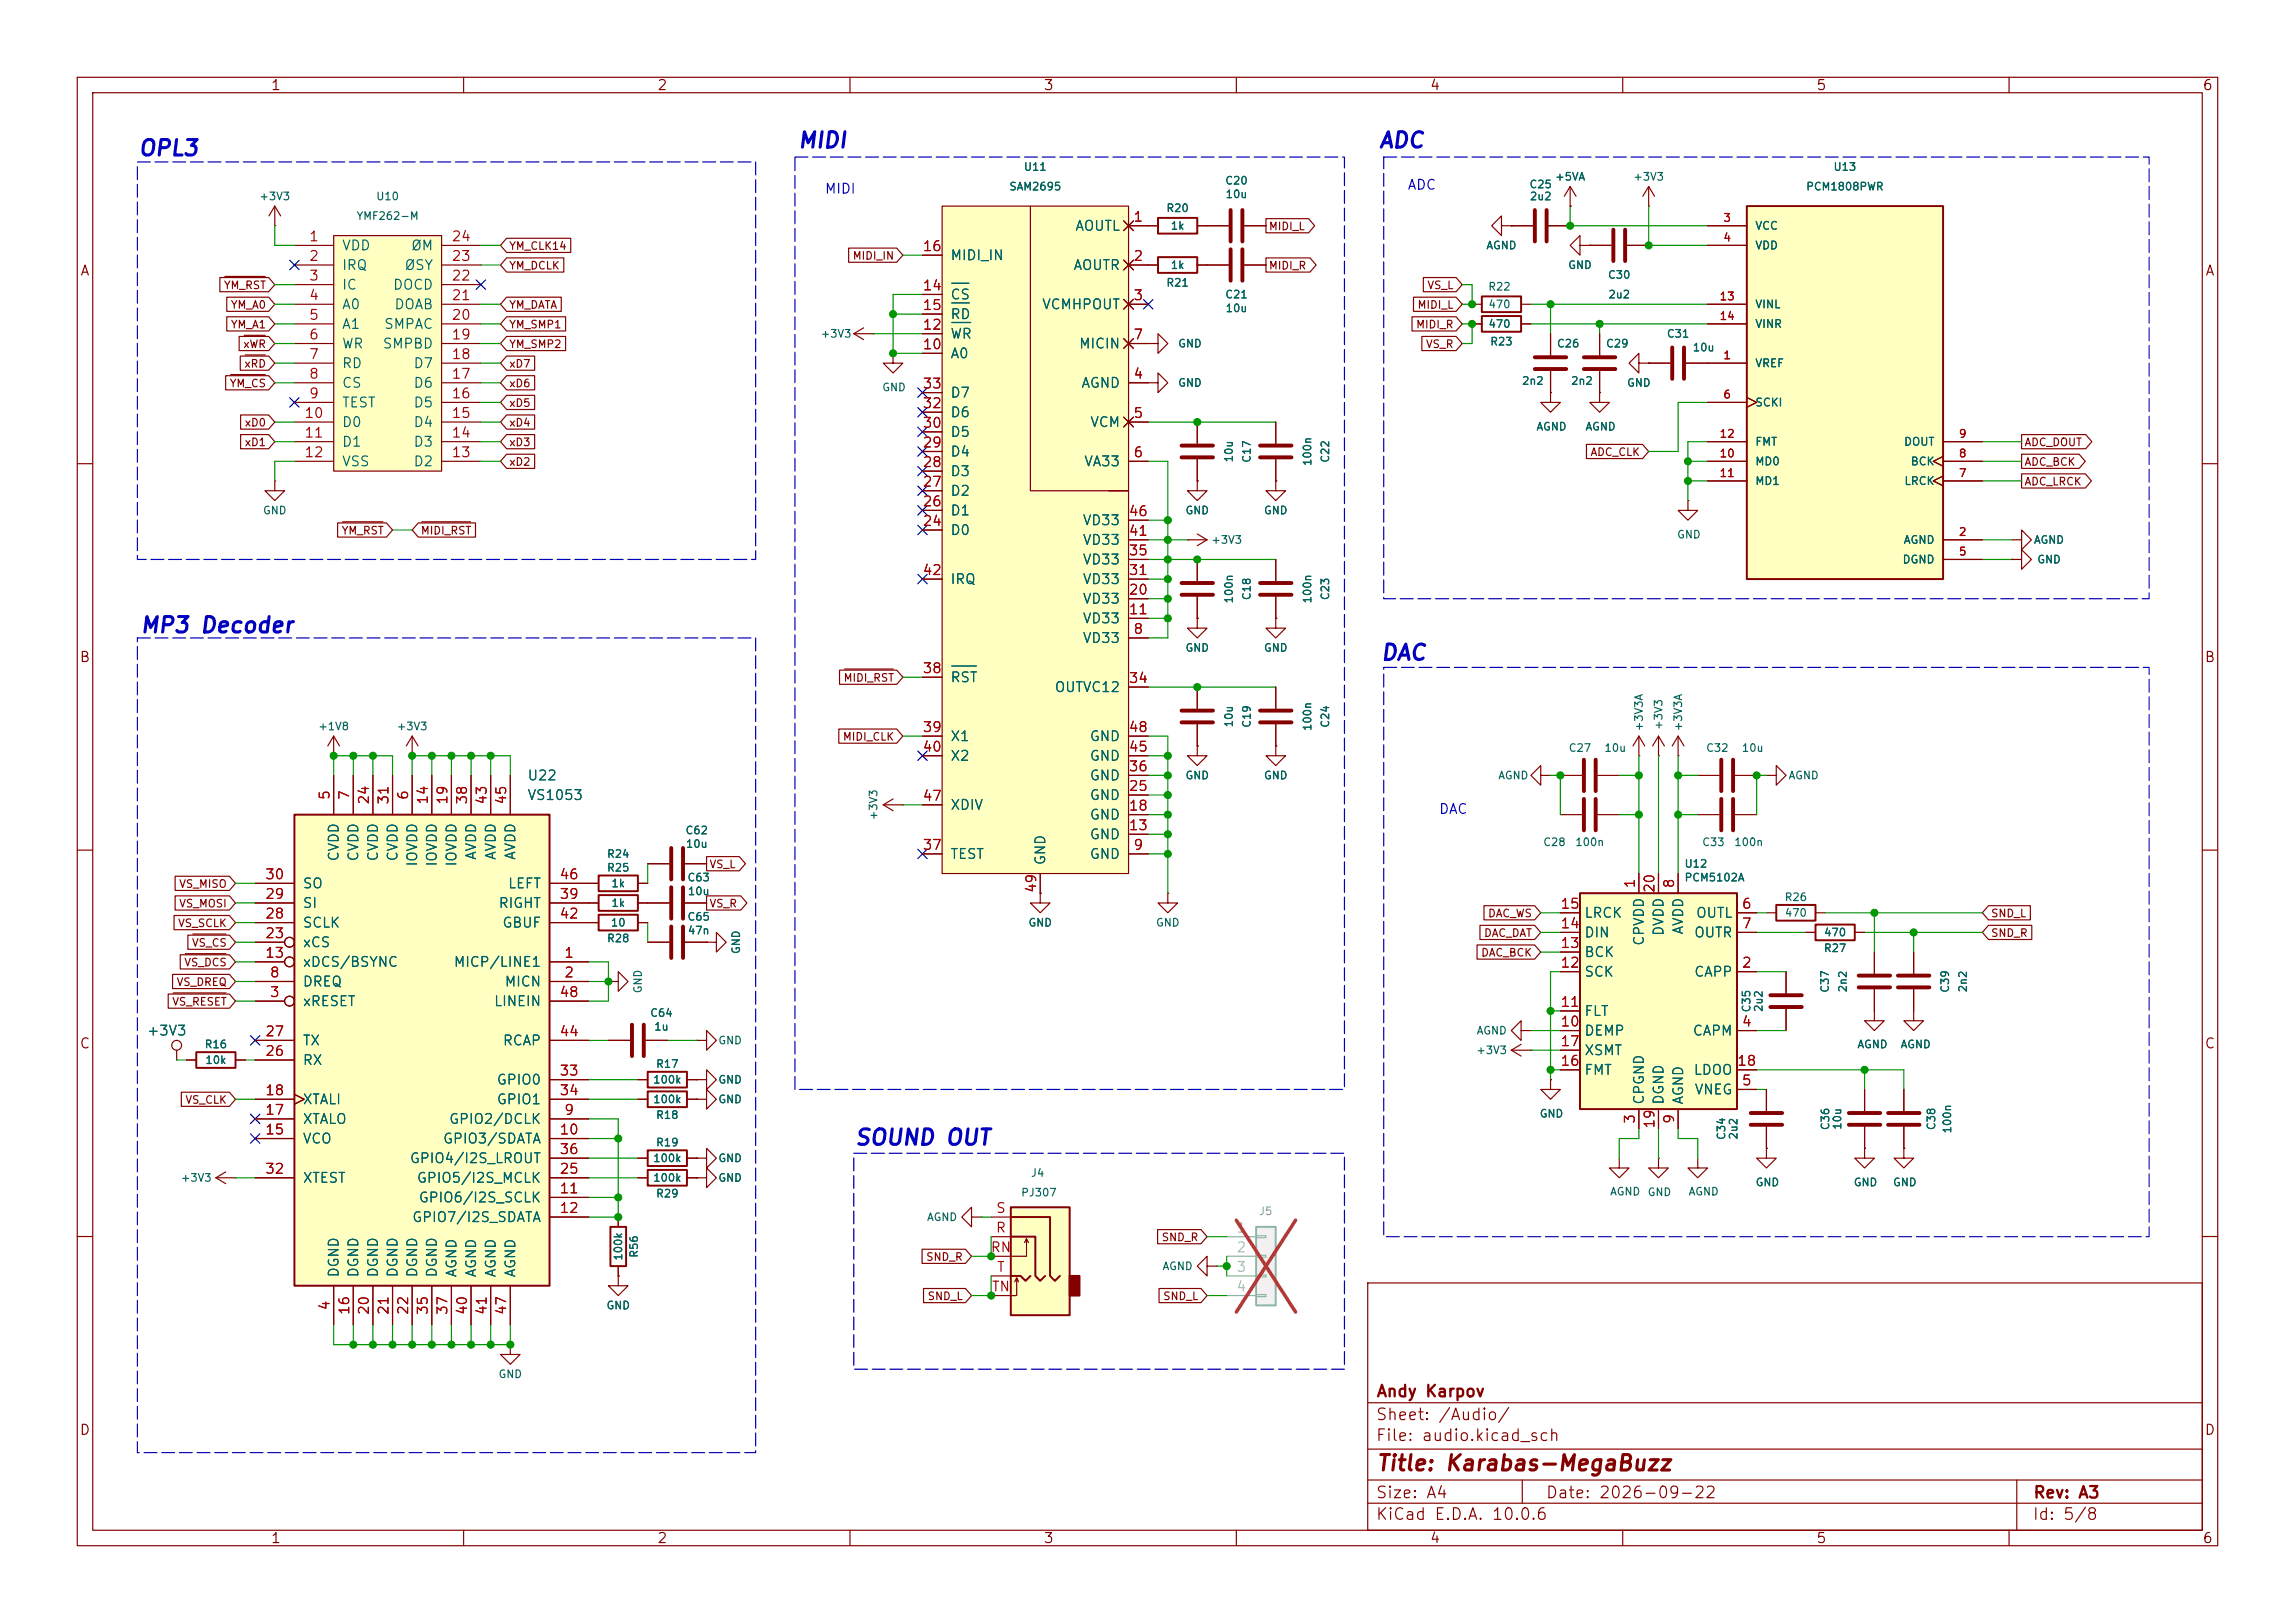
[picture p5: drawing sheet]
<svg xmlns="http://www.w3.org/2000/svg" width="297mm" height="210mm" viewBox="0 0 297 210" stroke-linecap="round" stroke-linejoin="round" font-family="sans-serif">
<defs><g id="words">
<g font-size="2" fill="#0000c2">
<text x="17.8" y="20.7">OPL3</text>
<text x="103.1" y="19.6">MIDI</text>
<text x="178.3" y="19.6">ADC</text>
<text x="18" y="82.4">MP3 Decoder</text>
<text x="178.5" y="85.9">DAC</text>
<text x="110.5" y="148.7">SOUND OUT</text>
</g>
<text font-size="2" fill="#840000" x="178" y="190.8">Title: Karabas-MegaBuzz</text>
<g font-size="1.5" fill="#840000">
<text x="178" y="184.1">Sheet: /Audio/</text>
<text x="178" y="181.1">Andy Karpov</text>
<text x="178" y="186.8">File: audio.kicad_sch</text>
<text x="178" y="197">KiCad E.D.A. 10.0.6</text>
<text x="178" y="194.2">Size: A4</text>
<text x="200" y="194.2">Date: 2026-09-22</text>
<text x="263" y="197">Id: 5/8</text>
<text x="263" y="194.2">Rev: A3</text>
</g>
<g font-size="1.3" fill="#840000">
<text x="35" y="12">1</text>
<text x="85" y="12">2</text>
<text x="135" y="12">3</text>
<text x="185" y="12">4</text>
<text x="235" y="12">5</text>
<text x="285" y="12">6</text>
<text x="10.3" y="36">A</text>
<text x="285.3" y="36">A</text>
<text x="10.2" y="86">B</text>
<text x="285.2" y="86">B</text>
<text x="10.2" y="136">C</text>
<text x="285.2" y="136">C</text>
<text x="10.2" y="186">D</text>
<text x="285.2" y="186">D</text>
<text x="35" y="200">1</text>
<text x="85" y="200">2</text>
<text x="135" y="200">3</text>
<text x="185" y="200">4</text>
<text x="235" y="200">5</text>
<text x="285" y="200">6</text>
</g>
<g font-size="1.3" fill="#0000c2">
<text x="106.7" y="25.4">MIDI</text>
<text x="182.1" y="24.9">ADC</text>
<text x="186.1" y="105.6">DAC</text>
</g>
<g font-size="1.3" fill="#a90000">
<text x="146.6" y="29">1</text>
<text x="39.9" y="31.5">1</text>
<text x="39.9" y="34.1">2</text>
<text x="58.4" y="34.1">23</text>
<text x="58.4" y="31.5">24</text>
<text x="119.3" y="32.8">16</text>
<text x="146.6" y="34.1">2</text>
<text x="39.9" y="36.6">3</text>
<text x="39.9" y="39.2">4</text>
<text x="39.9" y="41.7">5</text>
<text x="58.4" y="41.7">20</text>
<text x="58.4" y="39.2">21</text>
<text x="58.4" y="36.6">22</text>
<text x="119.3" y="37.9">14</text>
<text x="119.3" y="40.4">15</text>
<text x="146.6" y="39.2">3</text>
<text x="39.9" y="44.2">6</text>
<text x="39.9" y="46.8">7</text>
<text x="58.4" y="46.8">18</text>
<text x="58.4" y="44.2">19</text>
<text x="119.3" y="45.5">10</text>
<text x="119.3" y="43">12</text>
<text x="146.6" y="44.2">7</text>
<text x="39.9" y="49.3">8</text>
<text x="39.9" y="51.9">9</text>
<text x="58.4" y="51.9">16</text>
<text x="58.4" y="49.3">17</text>
<text x="119.3" y="53.1">32</text>
<text x="119.3" y="50.6">33</text>
<text x="146.6" y="49.3">4</text>
<text x="39.3" y="54.4">10</text>
<text x="39.3" y="56.9">11</text>
<text x="39.3" y="59.5">12</text>
<text x="58.4" y="59.5">13</text>
<text x="58.4" y="56.9">14</text>
<text x="58.4" y="54.4">15</text>
<text x="119.3" y="58.2">29</text>
<text x="119.3" y="55.7">30</text>
<text x="146.6" y="54.4">5</text>
<text x="146.6" y="59.5">6</text>
<text x="119.3" y="65.8">26</text>
<text x="119.3" y="63.3">27</text>
<text x="119.3" y="60.7">28</text>
<text x="119.3" y="68.4">24</text>
<text x="146" y="69.6">41</text>
<text x="146" y="67.1">46</text>
<text x="119.3" y="74.7">42</text>
<text x="146" y="77.3">20</text>
<text x="146" y="74.7">31</text>
<text x="146" y="72.2">35</text>
<text x="146" y="79.8">11</text>
<text x="146.6" y="82.3">8</text>
<text x="119.3" y="87.4">38</text>
<text x="146" y="88.7">34</text>
<text x="119.3" y="95">39</text>
<text x="146" y="95">48</text>
<text x="119.3" y="97.6">40</text>
<text x="146" y="100.1">36</text>
<text x="146" y="97.6">45</text>
<text x="43" y="103.6" transform="rotate(-90 43 103.6)">5</text>
<text x="45.5" y="103.6" transform="rotate(-90 45.5 103.6)">7</text>
<text x="48" y="104.2" transform="rotate(-90 48 104.2)">24</text>
<text x="50.6" y="104.2" transform="rotate(-90 50.6 104.2)">31</text>
<text x="53.1" y="103.6" transform="rotate(-90 53.1 103.6)">6</text>
<text x="55.7" y="104.2" transform="rotate(-90 55.7 104.2)">14</text>
<text x="58.2" y="104.2" transform="rotate(-90 58.2 104.2)">19</text>
<text x="60.7" y="104.2" transform="rotate(-90 60.7 104.2)">38</text>
<text x="63.3" y="104.2" transform="rotate(-90 63.3 104.2)">43</text>
<text x="65.8" y="104.2" transform="rotate(-90 65.8 104.2)">45</text>
<text x="119.3" y="103.9">47</text>
<text x="146" y="107.7">13</text>
<text x="146" y="105.2">18</text>
<text x="146" y="102.7">25</text>
<text x="119.3" y="110.3">37</text>
<text x="146.6" y="110.3">9</text>
<text x="34.2" y="119.2">28</text>
<text x="34.2" y="116.6">29</text>
<text x="34.2" y="114.1">30</text>
<text x="72.3" y="116.6">39</text>
<text x="72.3" y="119.2">42</text>
<text x="72.3" y="114.1">46</text>
<text x="134.4" y="115.6" transform="rotate(-90 134.4 115.6)">49</text>
<text x="201.9" y="117.9">15</text>
<text x="211.9" y="115" transform="rotate(-90 211.9 115)">1</text>
<text x="214.4" y="115.6" transform="rotate(-90 214.4 115.6)">20</text>
<text x="217" y="115" transform="rotate(-90 217 115)">8</text>
<text x="225.3" y="117.9">6</text>
<text x="34.2" y="124.2">13</text>
<text x="34.2" y="121.7">23</text>
<text x="72.9" y="124.2">1</text>
<text x="201.9" y="125.5">12</text>
<text x="201.9" y="123">13</text>
<text x="201.9" y="120.4">14</text>
<text x="225.3" y="125.5">2</text>
<text x="225.3" y="120.4">7</text>
<text x="34.8" y="129.3">3</text>
<text x="34.8" y="126.8">8</text>
<text x="72.3" y="129.3">48</text>
<text x="72.9" y="126.8">2</text>
<text x="201.9" y="130.6">11</text>
<text x="34.2" y="136.9">26</text>
<text x="34.2" y="134.4">27</text>
<text x="72.3" y="134.4">44</text>
<text x="201.9" y="133.1">10</text>
<text x="201.9" y="135.7">17</text>
<text x="225.3" y="133.1">4</text>
<text x="34.2" y="142">18</text>
<text x="72.3" y="139.5">33</text>
<text x="72.3" y="142">34</text>
<text x="201.9" y="138.2">16</text>
<text x="224.7" y="138.2">18</text>
<text x="225.3" y="140.8">5</text>
<text x="34.2" y="147.1">15</text>
<text x="34.2" y="144.6">17</text>
<text x="72.3" y="147.1">10</text>
<text x="72.3" y="149.6">36</text>
<text x="72.9" y="144.6">9</text>
<text x="211.9" y="145.5" transform="rotate(-90 211.9 145.5)">3</text>
<text x="214.4" y="146.1" transform="rotate(-90 214.4 146.1)">19</text>
<text x="217" y="145.5" transform="rotate(-90 217 145.5)">9</text>
<text x="34.2" y="152.2">32</text>
<text x="72.3" y="154.7">11</text>
<text x="72.3" y="152.2">25</text>
<text x="72.3" y="157.3">12</text>
<text x="128.8" y="159.8">R</text>
<text x="128.8" y="157.3">S</text>
<text x="128.1" y="162.3">RN</text>
<text x="128.3" y="167.4">TN</text>
<text x="128.9" y="164.9">T</text>
<text x="43" y="169.6" transform="rotate(-90 43 169.6)">4</text>
<text x="45.5" y="170.2" transform="rotate(-90 45.5 170.2)">16</text>
<text x="48" y="170.2" transform="rotate(-90 48 170.2)">20</text>
<text x="50.6" y="170.2" transform="rotate(-90 50.6 170.2)">21</text>
<text x="53.1" y="170.2" transform="rotate(-90 53.1 170.2)">22</text>
<text x="55.7" y="170.2" transform="rotate(-90 55.7 170.2)">35</text>
<text x="58.2" y="170.2" transform="rotate(-90 58.2 170.2)">37</text>
<text x="60.7" y="170.2" transform="rotate(-90 60.7 170.2)">40</text>
<text x="63.3" y="170.2" transform="rotate(-90 63.3 170.2)">41</text>
<text x="65.8" y="170.2" transform="rotate(-90 65.8 170.2)">47</text>
</g>
<g font-size="1.3" fill="#006464">
<text x="44.2" y="32.7">VDD</text>
<text x="44.2" y="35.3">IRQ</text>
<text x="52.3" y="35.3">ØSY</text>
<text x="53.1" y="32.7">ØM</text>
<text x="122.9" y="34">MIDI_IN</text>
<text x="138.8" y="35.3">AOUTR</text>
<text x="139.1" y="30.2">AOUTL</text>
<text x="44.2" y="37.8">IC</text>
<text x="44.2" y="40.3">A0</text>
<text x="50.8" y="37.8">DOCD</text>
<text x="50.9" y="40.3">DOAB</text>
<text x="122.9" y="39.1">CS</text>
<text x="122.9" y="41.6">RD</text>
<text x="134.8" y="40.3">VCMHPOUT</text>
<text x="44.2" y="42.9">A1</text>
<text x="44.2" y="45.4">WR</text>
<text x="44.2" y="48">RD</text>
<text x="49.4" y="45.4">SMPBD</text>
<text x="49.6" y="42.9">SMPAC</text>
<text x="53.4" y="48">D7</text>
<text x="122.9" y="46.7">A0</text>
<text x="122.9" y="44.1">WR</text>
<text x="139.5" y="45.4">MICIN</text>
<text x="44.2" y="50.5">CS</text>
<text x="44.2" y="53">TEST</text>
<text x="53.4" y="53">D5</text>
<text x="53.4" y="50.5">D6</text>
<text x="122.9" y="51.8">D7</text>
<text x="139.8" y="50.5">AGND</text>
<text x="44.2" y="55.6">D0</text>
<text x="44.2" y="58.1">D1</text>
<text x="53.4" y="58.1">D3</text>
<text x="53.4" y="55.6">D4</text>
<text x="122.9" y="59.4">D4</text>
<text x="122.9" y="56.8">D5</text>
<text x="122.9" y="54.3">D6</text>
<text x="141" y="55.6">VCM</text>
<text x="44.2" y="60.7">VSS</text>
<text x="53.4" y="60.7">D2</text>
<text x="122.9" y="64.5">D2</text>
<text x="122.9" y="61.9">D3</text>
<text x="140.2" y="60.7">VA33</text>
<text x="122.9" y="69.5">D0</text>
<text x="122.9" y="67">D1</text>
<text x="140" y="70.8">VD33</text>
<text x="140" y="68.3">VD33</text>
<text x="122.9" y="75.9">IRQ</text>
<text x="140" y="75.9">VD33</text>
<text x="140" y="73.4">VD33</text>
<text x="140" y="83.5">VD33</text>
<text x="140" y="81">VD33</text>
<text x="140" y="78.4">VD33</text>
<text x="122.9" y="88.6">RST</text>
<text x="136.4" y="89.9">OUTVC12</text>
<text x="68.2" y="101.3">U22</text>
<text x="122.9" y="96.2">X1</text>
<text x="122.9" y="98.8">X2</text>
<text x="140.9" y="101.3">GND</text>
<text x="140.9" y="98.8">GND</text>
<text x="140.9" y="96.2">GND</text>
<text x="68.2" y="103.8">VS1053</text>
<text x="122.9" y="105.1">XDIV</text>
<text x="140.9" y="106.4">GND</text>
<text x="140.9" y="103.8">GND</text>
<text x="44.1" y="111.6" transform="rotate(-90 44.1 111.6)">CVDD</text>
<text x="46.7" y="111.6" transform="rotate(-90 46.7 111.6)">CVDD</text>
<text x="49.2" y="111.6" transform="rotate(-90 49.2 111.6)">CVDD</text>
<text x="51.8" y="111.6" transform="rotate(-90 51.8 111.6)">CVDD</text>
<text x="54.3" y="112.2" transform="rotate(-90 54.3 112.2)">IOVDD</text>
<text x="56.8" y="112.2" transform="rotate(-90 56.8 112.2)">IOVDD</text>
<text x="59.4" y="112.2" transform="rotate(-90 59.4 112.2)">IOVDD</text>
<text x="61.9" y="111.4" transform="rotate(-90 61.9 111.4)">AVDD</text>
<text x="64.5" y="111.4" transform="rotate(-90 64.5 111.4)">AVDD</text>
<text x="67" y="111.4" transform="rotate(-90 67 111.4)">AVDD</text>
<text x="122.9" y="111.5">TEST</text>
<text x="135.6" y="112" transform="rotate(-90 135.6 112)">GND</text>
<text x="140.9" y="111.5">GND</text>
<text x="140.9" y="108.9">GND</text>
<text x="39.1" y="117.8">SI</text>
<text x="39.1" y="115.3">SO</text>
<text x="64.4" y="117.8">RIGHT</text>
<text x="65.6" y="115.3">LEFT</text>
<text x="205" y="119.1">LRCK</text>
<text x="219.4" y="119.1">OUTL</text>
<text x="39.1" y="125.4">xDCS/BSYNC</text>
<text x="39.1" y="122.9">xCS</text>
<text x="39.1" y="120.3">SCLK</text>
<text x="58.6" y="125.4">MICP/LINE1</text>
<text x="64.9" y="120.3">GBUF</text>
<text x="205" y="124.2">BCK</text>
<text x="205" y="121.6">DIN</text>
<text x="213.1" y="122.5" transform="rotate(-90 213.1 122.5)">CPVDD</text>
<text x="215.6" y="121.2" transform="rotate(-90 215.6 121.2)">DVDD</text>
<text x="218.1" y="121" transform="rotate(-90 218.1 121)">AVDD</text>
<text x="219.2" y="121.6">OUTR</text>
<text x="39.1" y="130.5">xRESET</text>
<text x="39.1" y="128">DREQ</text>
<text x="63.8" y="130.5">LINEIN</text>
<text x="65.2" y="128">MICN</text>
<text x="205" y="131.8">FLT</text>
<text x="205" y="126.7">SCK</text>
<text x="219.2" y="126.7">CAPP</text>
<text x="18.9" y="134.3">+3V3</text>
<text x="39.1" y="135.6">TX</text>
<text x="65" y="135.6">RCAP</text>
<text x="205" y="134.3">DEMP</text>
<text x="205" y="136.9">XSMT</text>
<text x="219" y="134.3">CAPM</text>
<text x="39.1" y="143.2">XTALI</text>
<text x="39.1" y="138.1">RX</text>
<text x="64.2" y="140.7">GPIO0</text>
<text x="64.2" y="143.2">GPIO1</text>
<text x="205" y="139.4">FMT</text>
<text x="213.1" y="143" transform="rotate(-90 213.1 143)">CPGND</text>
<text x="215.6" y="143" transform="rotate(-90 215.6 143)">DGND</text>
<text x="218.1" y="143" transform="rotate(-90 218.1 143)">AGND</text>
<text x="219.1" y="139.4">LDOO</text>
<text x="219.2" y="141.9">VNEG</text>
<text x="39.1" y="148.3">VCO</text>
<text x="39.1" y="145.7">XTALO</text>
<text x="57.2" y="148.3">GPIO3/SDATA</text>
<text x="58" y="145.7">GPIO2/DCLK</text>
<text x="39.1" y="153.4">XTEST</text>
<text x="52.9" y="150.8">GPIO4/I2S_LROUT</text>
<text x="53.9" y="153.4">GPIO5/I2S_MCLK</text>
<text x="54.1" y="155.9">GPIO6/I2S_SCLK</text>
<text x="53.2" y="158.4">GPIO7/I2S_SDATA</text>
<text x="44.1" y="165.4" transform="rotate(-90 44.1 165.4)">DGND</text>
<text x="46.7" y="165.4" transform="rotate(-90 46.7 165.4)">DGND</text>
<text x="49.2" y="165.4" transform="rotate(-90 49.2 165.4)">DGND</text>
<text x="51.8" y="165.4" transform="rotate(-90 51.8 165.4)">DGND</text>
<text x="54.3" y="165.4" transform="rotate(-90 54.3 165.4)">DGND</text>
<text x="56.8" y="165.4" transform="rotate(-90 56.8 165.4)">DGND</text>
<text x="59.4" y="165.4" transform="rotate(-90 59.4 165.4)">AGND</text>
<text x="61.9" y="165.4" transform="rotate(-90 61.9 165.4)">AGND</text>
<text x="64.5" y="165.4" transform="rotate(-90 64.5 165.4)">AGND</text>
<text x="67" y="165.4" transform="rotate(-90 67 165.4)">AGND</text>
</g>
<g font-size="1.3" fill="#aaa">
<text x="159.9" y="159.8">1</text>
<text x="159.9" y="162.3">2</text>
<text x="159.9" y="164.9">3</text>
<text x="159.9" y="167.4">4</text>
</g>
<g font-size="1" fill="#006464">
<text x="132.4" y="22.3">U11</text>
<text x="201.2" y="23.6">+5VA</text>
<text x="211.3" y="23.6">+3V3</text>
<text x="237.2" y="22.3">U13</text>
<text x="33.5" y="26.1">+3V3</text>
<text x="46.1" y="28.7">YMF262-M</text>
<text x="48.6" y="26.1">U10</text>
<text x="130.5" y="24.9">SAM2695</text>
<text x="150.9" y="27.7">R20</text>
<text x="151.4" y="30">1k</text>
<text x="158.5" y="24.1">C20</text>
<text x="158.5" y="25.9">10u</text>
<text x="197.9" y="24.6">C25</text>
<text x="197.9" y="26.1">2u2</text>
<text x="227.1" y="30">VCC</text>
<text x="233.7" y="24.9">PCM1808PWR</text>
<text x="151.4" y="35">1k</text>
<text x="192.3" y="32.5">AGND</text>
<text x="202.9" y="35">GND</text>
<text x="227.1" y="32.5">VDD</text>
<text x="150.9" y="37.3">R21</text>
<text x="158.5" y="38.8">C21</text>
<text x="158.5" y="40.6">10u</text>
<text x="192.5" y="37.8">R22</text>
<text x="192.5" y="40.1">470</text>
<text x="208" y="36.3">C30</text>
<text x="208.1" y="38.8">2u2</text>
<text x="227.1" y="40.1">VINL</text>
<text x="106.1" y="43.9">+3V3</text>
<text x="152.4" y="45.2">GND</text>
<text x="192.5" y="42.7">470</text>
<text x="192.8" y="44.9">R23</text>
<text x="201.4" y="45.2">C26</text>
<text x="207.8" y="45.2">C29</text>
<text x="215.6" y="43.9">C31</text>
<text x="219" y="45.7">10u</text>
<text x="227.1" y="47.8">VREF</text>
<text x="227.1" y="42.7">VINR</text>
<text x="114.1" y="50.9">GND</text>
<text x="152.4" y="50.3">GND</text>
<text x="196.9" y="50">2n2</text>
<text x="203.2" y="50">2n2</text>
<text x="210.5" y="50.3">GND</text>
<text x="227.1" y="52.8">SCKI</text>
<text x="159.8" y="59.9" transform="rotate(-90 159.8 59.9)">10u</text>
<text x="162.1" y="60" transform="rotate(-90 162.1 60)">C17</text>
<text x="172.3" y="60" transform="rotate(-90 172.3 60)">C22</text>
<text x="198.8" y="55.9">AGND</text>
<text x="205.1" y="55.9">AGND</text>
<text x="227.1" y="57.9">FMT</text>
<text x="246.3" y="57.9">DOUT</text>
<text x="169.9" y="60.4" transform="rotate(-90 169.9 60.4)">100n</text>
<text x="227.1" y="60.5">MD0</text>
<text x="227.1" y="63">MD1</text>
<text x="246.4" y="63">LRCK</text>
<text x="247.2" y="60.5">BCK</text>
<text x="34" y="66.8">GND</text>
<text x="153.3" y="66.8">GND</text>
<text x="156.7" y="70.6">+3V3</text>
<text x="163.5" y="66.8">GND</text>
<text x="217" y="69.9">GND</text>
<text x="246.3" y="70.6">AGND</text>
<text x="263.1" y="70.6">AGND</text>
<text x="162.1" y="77.7" transform="rotate(-90 162.1 77.7)">C18</text>
<text x="172.3" y="77.7" transform="rotate(-90 172.3 77.7)">C23</text>
<text x="246.1" y="73.2">DGND</text>
<text x="263.6" y="73.1">GND</text>
<text x="159.8" y="78.2" transform="rotate(-90 159.8 78.2)">100n</text>
<text x="169.9" y="78.2" transform="rotate(-90 169.9 78.2)">100n</text>
<text x="153.3" y="84.6">GND</text>
<text x="163.5" y="84.6">GND</text>
<text x="41.1" y="94.7">+1V8</text>
<text x="51.3" y="94.7">+3V3</text>
<text x="159.8" y="94.2" transform="rotate(-90 159.8 94.2)">10u</text>
<text x="162.1" y="94.2" transform="rotate(-90 162.1 94.2)">C19</text>
<text x="169.9" y="94.7" transform="rotate(-90 169.9 94.7)">100n</text>
<text x="172.3" y="94.2" transform="rotate(-90 172.3 94.2)">C24</text>
<text x="212.8" y="94.7" transform="rotate(-90 212.8 94.7)">+3V3A</text>
<text x="215.4" y="94.5" transform="rotate(-90 215.4 94.5)">+3V3</text>
<text x="217.9" y="94.7" transform="rotate(-90 217.9 94.7)">+3V3A</text>
<text x="153.3" y="101.1">GND</text>
<text x="163.5" y="101.1">GND</text>
<text x="193.8" y="101.1">AGND</text>
<text x="202.9" y="97.5">C27</text>
<text x="207.6" y="97.5">10u</text>
<text x="220.7" y="97.5">C32</text>
<text x="225.3" y="97.5">10u</text>
<text x="231.4" y="101.1">AGND</text>
<text x="113.8" y="106.2" transform="rotate(-90 113.8 106.2)">+3V3</text>
<text x="78.5" y="111.2">R24</text>
<text x="78.5" y="113">R25</text>
<text x="88.6" y="108.2">C62</text>
<text x="88.7" y="109.9">10u</text>
<text x="199.6" y="109.7">C28</text>
<text x="203.8" y="109.7">100n</text>
<text x="217.9" y="112.5">U12</text>
<text x="220.2" y="109.7">C33</text>
<text x="224.4" y="109.7">100n</text>
<text x="79" y="115">1k</text>
<text x="79" y="117.6">1k</text>
<text x="88.9" y="119.4">C65</text>
<text x="88.9" y="114.3">C63</text>
<text x="88.9" y="116.1">10u</text>
<text x="217.9" y="114.3">PCM5102A</text>
<text x="230.9" y="116.8">R26</text>
<text x="230.9" y="118.9">470</text>
<text x="78.5" y="122.2">R28</text>
<text x="79" y="120.1">10</text>
<text x="88.9" y="121.1">47n</text>
<text x="96" y="123.5" transform="rotate(-90 96 123.5)">GND</text>
<text x="133" y="120.1">GND</text>
<text x="149.5" y="120.1">GND</text>
<text x="236" y="123.4">R27</text>
<text x="236" y="121.4">470</text>
<text x="83.3" y="128.6" transform="rotate(-90 83.3 128.6)">GND</text>
<text x="84.1" y="131.8">C64</text>
<text x="226.8" y="131.1" transform="rotate(-90 226.8 131.1)">C35</text>
<text x="228.3" y="131" transform="rotate(-90 228.3 131)">2u2</text>
<text x="236.9" y="128.5" transform="rotate(-90 236.9 128.5)">C37</text>
<text x="239.2" y="128.5" transform="rotate(-90 239.2 128.5)">2n2</text>
<text x="252.5" y="128.5" transform="rotate(-90 252.5 128.5)">C39</text>
<text x="254.8" y="128.5" transform="rotate(-90 254.8 128.5)">2n2</text>
<text x="26.4" y="135.9">R16</text>
<text x="26.5" y="137.9">10k</text>
<text x="84.6" y="133.6">1u</text>
<text x="92.9" y="135.4">GND</text>
<text x="191" y="136.6">+3V3</text>
<text x="191" y="134.1">AGND</text>
<text x="240.3" y="135.9">AGND</text>
<text x="245.9" y="135.9">AGND</text>
<text x="84.4" y="140.4">100k</text>
<text x="84.4" y="143">100k</text>
<text x="84.8" y="138.4">R17</text>
<text x="92.9" y="140.4">GND</text>
<text x="92.9" y="143">GND</text>
<text x="84.8" y="145">R18</text>
<text x="84.8" y="148.6">R19</text>
<text x="199.2" y="144.8">GND</text>
<text x="223.5" y="147.6" transform="rotate(-90 223.5 147.6)">C34</text>
<text x="225.1" y="147.5" transform="rotate(-90 225.1 147.5)">2u2</text>
<text x="237" y="146.3" transform="rotate(-90 237 146.3)">C36</text>
<text x="238.5" y="146.3" transform="rotate(-90 238.5 146.3)">10u</text>
<text x="250.7" y="146.3" transform="rotate(-90 250.7 146.3)">C38</text>
<text x="252.7" y="146.7" transform="rotate(-90 252.7 146.7)">100n</text>
<text x="23.3" y="153.1">+3V3</text>
<text x="84.4" y="153.1">100k</text>
<text x="84.4" y="150.6">100k</text>
<text x="84.8" y="155.2">R29</text>
<text x="92.9" y="153.1">GND</text>
<text x="92.9" y="150.6">GND</text>
<text x="132.1" y="155.1">PJ307</text>
<text x="133.3" y="152.5">J4</text>
<text x="208.3" y="154.9">AGND</text>
<text x="213.1" y="155">GND</text>
<text x="218.5" y="154.9">AGND</text>
<text x="227.1" y="153.7">GND</text>
<text x="239.8" y="153.7">GND</text>
<text x="244.9" y="153.7">GND</text>
<text x="119.9" y="158.2">AGND</text>
<text x="80.8" y="163.2" transform="rotate(-90 80.8 163.2)">100k</text>
<text x="82.8" y="162.8" transform="rotate(-90 82.8 162.8)">R56</text>
<text x="150.4" y="164.6">AGND</text>
<text x="78.4" y="169.7">GND</text>
<text x="64.4" y="178.5">GND</text>
</g>
<g font-size="1" fill="#a90000">
<text x="222.9" y="29">3</text>
<text x="222.9" y="31.5">4</text>
<text x="222.5" y="39.1">13</text>
<text x="222.5" y="41.7">14</text>
<text x="222.9" y="46.7">1</text>
<text x="222.9" y="51.8">6</text>
<text x="222.5" y="59.4">10</text>
<text x="222.5" y="56.9">12</text>
<text x="253.4" y="59.4">8</text>
<text x="253.4" y="56.9">9</text>
<text x="222.5" y="62">11</text>
<text x="253.4" y="62">7</text>
<text x="253.4" y="69.6">2</text>
<text x="253.4" y="72.1">5</text>
</g>
<g font-size="1" fill="#840000">
<text x="65.8" y="35.1">YM_DCLK</text>
<text x="65.8" y="32.6">YM_CLK14</text>
<text x="110.3" y="33.8">MIDI_IN</text>
<text x="164.1" y="35.1">MIDI_R</text>
<text x="164.1" y="30">MIDI_L</text>
<text x="28.9" y="37.7">YM_RST</text>
<text x="29.8" y="40.2">YM_A0</text>
<text x="65.8" y="40.2">YM_DATA</text>
<text x="183.4" y="40.2">MIDI_L</text>
<text x="184.6" y="37.7">VS_L</text>
<text x="29.8" y="42.7">YM_A1</text>
<text x="31.4" y="45.3">xWR</text>
<text x="31.5" y="47.8">xRD</text>
<text x="65.8" y="47.8">xD7</text>
<text x="65.8" y="45.3">YM_SMP2</text>
<text x="65.8" y="42.7">YM_SMP1</text>
<text x="183.2" y="42.7">MIDI_R</text>
<text x="184.5" y="45.3">VS_R</text>
<text x="29.7" y="50.4">YM_CS</text>
<text x="65.8" y="52.9">xD5</text>
<text x="65.8" y="50.4">xD6</text>
<text x="31.6" y="58">xD1</text>
<text x="31.6" y="55.4">xD0</text>
<text x="65.8" y="58">xD3</text>
<text x="65.8" y="55.4">xD4</text>
<text x="205.8" y="59.2">ADC_CLK</text>
<text x="261.9" y="58">ADC_DOUT</text>
<text x="65.8" y="60.5">xD2</text>
<text x="261.9" y="63.1">ADC_LRCK</text>
<text x="261.9" y="60.5">ADC_BCK</text>
<text x="44.1" y="69.4">YM_RST</text>
<text x="54.4" y="69.4">MIDI_RST</text>
<text x="109.1" y="88.5">MIDI_RST</text>
<text x="109" y="96.1">MIDI_CLK</text>
<text x="91.7" y="112.6">VS_L</text>
<text x="23.1" y="117.7">VS_MOSI</text>
<text x="23.1" y="115.1">VS_MISO</text>
<text x="91.7" y="117.7">VS_R</text>
<text x="192.5" y="118.9">DAC_WS</text>
<text x="257.6" y="118.9">SND_L</text>
<text x="23" y="120.2">VS_SCLK</text>
<text x="23.8" y="125.3">VS_DCS</text>
<text x="24.8" y="122.7">VS_CS</text>
<text x="191.6" y="124">DAC_BCK</text>
<text x="192" y="121.5">DAC_DAT</text>
<text x="257.6" y="121.5">SND_R</text>
<text x="22.2" y="130.4">VS_RESET</text>
<text x="22.8" y="127.8">VS_DREQ</text>
<text x="23.9" y="143.1">VS_CLK</text>
<text x="150.3" y="160.8">SND_R</text>
<text x="119.8" y="163.4">SND_R</text>
<text x="120" y="168.5">SND_L</text>
<text x="150.4" y="168.5">SND_L</text>
</g>
<text font-size="1" fill="#989898" x="162.9" y="157.5">J5</text>
</g></defs>
<g fill="none" stroke="#840000" stroke-width=".15">
<path d="M10 10h277v190h-277zM12 12h273v186h-273zM60 10v2M110 10v2M160 10v2M210 10v2M260 10v2M148.6 34.3h1.3M148.6 29.2h1.3M154.9 34.3h4.1M154.9 29.2h4.1M161 34.3h2.8"/>
<path d="M161 29.2h2.8M194.3 29.2v1.3l-1.3-1.3 1.3-1.3v1.3h1.3M195.6 29.2h.1M213.4 26.7h.1M213.4 24.1l-.8 1.3M213.4 24.1l.7 1.3M213.4 24.1v2.6M148.6 49.5h1.3v-1.2l1.2 1.2-1.2 1.3v-1.3M148.6 44.5h1.3v-1.3l1.2 1.3-1.2 1.2v-1.2M10 60h2M154.9 62.2v1.3h1.3l-1.3 1.3-1.2-1.3h1.2M154.9 62.2h.1"/>
<path d="M260.3 69.9h1.3v-1.3l1.3 1.3-1.3 1.2v-1.2M260.3 72.4h1.3v-1.3l1.3 1.3-1.3 1.3v-1.3M260.3 72.4h.1M285 60h2M154.9 96.5v1.3h1.3l-1.3 1.3-1.2-1.3h1.2M154.9 96.5h.1M10 110h2M285 110h2M10 160h2M177 166h108v32h-108zM285 160h2M60 198v2"/>
<path d="M110 198v2M160 198v2M177 194.5h108M177 191.5h108M177 187.5h108M177 181.5h108M197 191.5v3M210 198v2M260 198v2M261 191.5v6.5"/>
</g>
<path d="M159.3 27.2v4M159.3 32.3v4M160.8 27.2v4M160.8 32.3v4" fill="none" stroke="#840000" stroke-width=".51"/>
<path d="M149.9 28.2h5v2h-5zM149.9 33.3h5v2h-5z" fill="none" stroke="#840000" stroke-width=".25"/>
<path d="M226.1 26.7h25.4v48.2h-25.4z" fill="#ffffc2"/>
<path d="M226.1 26.7h25.4v48.2h-25.4z" fill="none" stroke="#840000" stroke-width=".25"/>
<g fill="none" stroke="#840000" stroke-width=".15">
<path d="M195.6 29.2h2.8M200.4 29.2h2.8M203.2 26.7h.1M203.2 24.1l-.8 1.3M203.2 24.1l.8 1.3M203.2 24.1v2.6M205.7 31.8h2.8M210.6 31.8h2.8M221 29.2h5.1M221 31.8h5.1M221 39.4h5.1M200.7 50.8v1.3h1.2l-1.2 1.2-1.3-1.2h1.3"/>
<path d="M200.7 50.8h.1M200.7 43.2v2.8M200.7 48v2.8M207 50.8v1.3h1.3l-1.3 1.2-1.3-1.2h1.3M207 50.8h.1M207 43.2v2.8M207 48v2.8M212.1 47v1.3l-1.3-1.3 1.3-1.3v1.3h1.3M213.4 47h.1M213.4 47h2.8M218.2 47h7.9M221 52.1h5.1"/>
<path d="M221 59.7h5.1M221 57.2h5.1M221 41.9h5.1M226.1 51.4l1.2 .7-1.2 .6M251.5 59.1l-1.3 .6 1.3 .6M251.5 59.7h5M251.5 57.2h5M154.9 72.4v2.8M154.9 77.2v2.8M221 62.2h5.1M251.5 61.6l-1.3 .6 1.3 .7M251.5 69.9h5"/>
<path d="M251.5 72.4h5M251.5 62.2h5M154.9 80v1.3h1.3l-1.3 1.3-1.2-1.3h1.2M154.9 80h.1M154.9 88.9v2.8M154.9 93.7v2.8M228.6 100.3h1.3v-1.2l1.2 1.2-1.2 1.3v-1.3M195.6 135.9l1.2 .8M195.6 135.9h2.5M196.8 135.1l-1.2 .8M198.1 135.9h.1M200.7 139.7v1.3h1.2l-1.2 1.2-1.3-1.2h1.3"/>
<path d="M200.7 139.7h.1M231.1 125.7v2.8M231.1 130.6v2.8M242.6 130.8v1.3h1.2l-1.2 1.3-1.3-1.3h1.3M247.6 130.8v1.3h1.3l-1.3 1.3-1.2-1.3h1.2M209.5 149.9v1.2h1.3l-1.3 1.3-1.2-1.3h1.2M214.6 149.9v1.2h1.3l-1.3 1.3-1.2-1.3h1.2M214.6 149.9h.1M219.7 149.9v1.2h1.3l-1.3 1.3-1.3-1.3h1.3M228.6 148.6v1.3h1.3l-1.3 1.2-1.3-1.2h1.3M228.6 148.6h.1M228.6 141v2.8"/>
<path d="M228.6 145.8v2.8M241.3 148.6v1.3h1.3l-1.3 1.2-1.3-1.2h1.3M241.3 148.6h.1M241.3 141v2.8M241.3 145.8v2.8M246.4 148.6v1.3h1.2l-1.2 1.2-1.3-1.2h1.3M246.4 148.6h.1"/>
</g>
<g fill="none" stroke="#840000" stroke-width=".51">
<path d="M198.6 27.2v4M200.2 27.2v4M208.8 29.7v4.1M210.3 29.7v4.1M198.6 46.2h4.1M198.6 47.8h4.1M205 46.2h4M205 47.8h4M216.4 45v4M217.9 45v4M152.9 75.4h4.1M152.9 77h4.1"/>
<path d="M152.9 91.9h4.1M152.9 93.5h4.1M229.1 130.3h4.1M229.1 128.8h4.1M226.6 145.5h4M226.6 144h4M239.3 145.5h4M239.3 144h4"/>
</g>
<path d="M121.9 26.7h24.1v86.3h-24.1z" fill="#ffffc2"/>
<g fill="none" stroke="#840000" stroke-width=".15">
<path d="M119.4 38.1h2.5M119.4 33h2.5M121.9 26.7h24.1v86.3h-24.1zM133.3 26.7v36.8h12.7h-2.5M145.4 28.6l1.3 1.2M145.4 33.7l1.3 1.2M145.4 38.7l1.3 1.3M146 29.2h2.6M146 34.3h2.6M146 39.4h2.6M146.7 28.6l-1.3 1.2M146.7 33.7l-1.3 1.2"/>
<path d="M146.7 38.7l-1.3 1.3M119.4 45.7h2.5M119.4 43.2h2.5M119.4 40.6h2.5M119.4 58.4h2.5M119.4 55.9h2.5M119.4 53.3h2.5M119.4 50.8h2.5M145.4 54l1.3 1.2M145.4 43.8l1.3 1.3M146 49.5h2.6M146 54.6h2.6"/>
<path d="M146 59.7h2.6M146 44.5h2.6M146.7 54l-1.3 1.2M146.7 43.8l-1.3 1.3M154.9 54.6v2.8M154.9 59.4v2.8M119.4 68.6h2.5M119.4 66h2.5M119.4 63.5h2.5M119.4 61h2.5M119.4 74.9h2.5M146 77.5h2.6"/>
<path d="M146 74.9h2.6M146 72.4h2.6M146 69.9h2.6M146 67.3h2.6M153.7 69.9h.1M153.7 69.9h2.5M154.9 69.1l1.3 .8M156.2 69.9l-1.3 .7M119.4 87.6h2.5M119.4 95.3h2.5M119.4 97.8h2.5M146 82.6h2.6"/>
<path d="M146 80h2.6M146 88.9h2.6M146 95.3h2.6M146 97.8h2.6M119.4 110.5h2.5M119.4 104.1h2.5M134.6 113v2.6M146 110.5h2.6M146 108h2.6M146 105.4h2.6M146 102.9h2.6M146 100.3h2.6"/>
<path d="M22.9 135.9v1.3M90.2 139.7h1.2v-1.3l1.3 1.3-1.3 1.3v-1.3M90.2 139.7h.1M80 157.5v1.3M66 174v1.3h1.3l-1.3 1.2-1.2-1.2h1.2M66 174h.1M80 165.1v1.3h1.3l-1.3 1.2-1.3-1.2h1.3M80 165.1h.1M80 163.8v1.3"/>
<circle cx="22.9" cy="135.3" r=".63"/>
</g>
<path d="M123.2 36.7h2.2M123.2 39.2h2.2M123.2 41.7h2.4M123.2 86.2h3.2" fill="none" stroke="#006464" stroke-width=".15"/>
<path d="M152.9 57.7h4.1M152.9 59.2h4.1" fill="none" stroke="#840000" stroke-width=".51"/>
<path d="M79 158.8h2v5h-2z" fill="none" stroke="#840000" stroke-width=".25"/>
<path d="M38.1 105.4h33v61h-33z" fill="#ffffc2"/>
<path d="M38.1 105.4h33v61h-33zM77.5 113.3h5v2h-5zM77.5 118.4h5v2h-5zM77.5 115.8h5v2.1h-5zM25.4 136.1h5.1v2.1h-5.1zM83.8 138.7h5.1v2h-5.1zM83.8 141.2h5.1v2.1h-5.1z" fill="none" stroke="#840000" stroke-width=".25"/>
<g fill="none" stroke="#840000" stroke-width=".15">
<path d="M33 119.4h5.1M33 116.8h5.1M33 114.3h5.1M43.2 100.3v5.1M45.7 100.3v5.1M48.3 100.3v5.1M50.8 100.3v5.1M53.3 100.3v5.1M55.9 100.3v5.1M58.4 100.3v5.1M61 100.3v5.1M63.5 100.3v5.1"/>
<path d="M66 100.3v5.1M71.1 119.4h6.4M71.1 116.8h6.4M71.1 114.3h6.4M82.5 119.4h1.3M82.5 116.8h4.1M82.5 114.3h1.3M83.8 111.8h2.8M88.6 116.8h2.8M88.6 111.8h2.8M24.1 137.2h1.3M30.5 137.2h1.2"/>
<path d="M33 124.5h3.8M33 127h5.1M33 129.5h3.8M33 121.9h3.8M33 137.2h5.1M33 134.6h5.1M71.1 124.5h5.1M71.1 127h5.1M71.1 129.5h5.1M71.1 134.6h5.1M71.1 139.7h5.1M78.7 127h1.3v-1.3l1.3 1.3-1.3 1.3v-1.3"/>
<path d="M78.7 127h.1M78.7 134.6h2.8M82.5 139.7h1.3M83.6 134.6h2.8M83.8 121.9h2.8M88.6 121.9h2.8M88.9 139.7h1.3M90.2 134.6h1.2v-1.2l1.3 1.2-1.3 1.3v-1.3M90.2 134.6h.1M91.4 121.9h1.3v-1.2l1.3 1.2-1.3 1.3v-1.3M91.4 121.9h.1M27.9 152.4h2.6"/>
<path d="M27.9 152.4l1.3 .8M29.2 151.6l-1.3 .8M30.5 152.4h.1M33 144.8h5.1M33 147.3h5.1M33 142.2h5.1M33 152.4h5.1M38.1 141.6l1.3 .6-1.3 .7M71.1 144.8h5.1M71.1 147.3h5.1M71.1 154.9h5.1M71.1 157.5h5.1"/>
<path d="M71.1 142.2h5.1M71.1 152.4h5.1M71.1 149.9h5.1M82.5 142.2h1.3M88.9 142.2h1.3M90.2 142.2h1.2v-1.2l1.3 1.2-1.3 1.3v-1.3M90.2 142.2h.1M43.2 166.4v5.1M45.7 166.4v5.1M48.3 166.4v5.1M50.8 166.4v5.1M53.3 166.4v5.1"/>
<path d="M55.9 166.4v5.1M58.4 166.4v5.1M61 166.4v5.1M63.5 166.4v5.1M66 166.4v5.1"/>
<circle cx="37.5" cy="121.9" r=".63"/>
<circle cx="37.5" cy="124.5" r=".63"/>
<circle cx="37.5" cy="129.5" r=".63"/>
</g>
<path d="M86.9 109.7v4.1M86.9 114.8v4.1M86.9 119.9v4.1M88.4 109.7v4.1M88.4 114.8v4.1M88.4 119.9v4.1M81.8 132.6v4.1M83.3 132.6v4.1" fill="none" stroke="#840000" stroke-width=".51"/>
<path d="M43.2 30.5h13.9v30.5h-13.9z" fill="#ffffc2"/>
<g fill="none" stroke="#840000" stroke-width=".15">
<path d="M38.1 31.8h5.1M38.1 34.3h5.1M38.1 36.8h5.1M38.1 39.4h5.1M43.2 30.5h13.9v30.5h-13.9zM57.1 31.8h5.1M57.1 34.3h5.1M57.1 36.8h5.1M57.1 39.4h5.1M190.5 39.4h1.3M196.8 39.4h1.3M204.5 31.8v1.2l-1.3-1.2 1.3-1.3v1.3h1.2"/>
<path d="M205.7 31.8h.1M38.1 41.9h5.1M38.1 44.5h5.1M38.1 47h5.1M38.1 49.5h5.1M38.1 52.1h5.1M38.1 54.6h5.1M38.1 57.2h5.1M38.1 59.7h5.1M57.1 41.9h5.1M57.1 44.5h5.1M57.1 47h5.1"/>
<path d="M57.1 49.5h5.1M57.1 52.1h5.1M57.1 54.6h5.1M57.1 57.2h5.1M57.1 59.7h5.1M165.1 54.6v2.8M165.1 59.4v2.8M190.5 41.9h1.3M196.8 41.9h1.3M165.1 62.2v1.3h1.3l-1.3 1.3-1.3-1.3h1.3M165.1 62.2h.1M156.2 163.8v-1.2l-1.3 1.2 1.3 1.3v-1.3h1.3"/>
<path d="M157.5 163.8h.1"/>
</g>
<path d="M191.8 38.4h5v2h-5zM191.8 40.9h5v2h-5z" fill="none" stroke="#840000" stroke-width=".25"/>
<path d="M163.1 57.7h4M163.1 59.2h4" fill="none" stroke="#840000" stroke-width=".51"/>
<path d="M162.6 158.8h2.5v10.1h-2.5z" fill="#f0f0f0"/>
<path d="M162.6 158.8h2.5v10.1h-2.5z" fill="none" stroke="#a1a1a1" stroke-width=".25"/>
<path d="M162.6 159.9h1.2v.2h-1.2zM158.7 160h3.9M158.7 162.6h3.9M158.7 165.1h3.9M158.7 167.6h3.9M162.6 162.4h1.2v.3h-1.2zM162.6 165h1.2v.2h-1.2zM162.6 167.5h1.2v.3h-1.2z" fill="none" stroke="#a1a1a1" stroke-width=".15"/>
<path d="M160 157.9l7.7 11.9M167.7 157.9l-7.7 11.9" fill="none" stroke="#e12e31" stroke-width=".46"/>
<path d="M130.8 156.2h7.6v14h-7.6z" fill="#ffffc2"/>
<path d="M138.4 165.1h1.3v2.5h-1.3z" fill="#840000" stroke="#840000" stroke-width=".25"/>
<path d="M229.9 117.1h5v2h-5zM234.9 119.6h5.1v2.1h-5.1zM83.8 151.4h5.1v2h-5.1zM83.8 148.8h5.1v2.1h-5.1zM130.8 156.2h7.6v14h-7.6zM130.8 157.5h5.1v7.6l.6 .6 .7-.6M130.8 160h3.2v5.1l.6 .6 .7-.6M130.8 165.1h1.3l.6 .6 .6-.6" fill="none" stroke="#840000" stroke-width=".25"/>
<g fill="none" stroke="#840000" stroke-width=".15">
<path d="M35.6 29.2h.1M35.6 26.7l-.8 1.2M35.6 26.7l.7 1.2M35.6 26.7v2.5M110.5 43.2l1.3 .7M110.5 43.2h2.5M111.8 42.4l-1.3 .8M113 43.2h.1M115.6 45.7v1.3h1.2l-1.2 1.3-1.3-1.3h1.3M115.6 45.7h.1M35.6 62.2v1.3h1.2l-1.2 1.3-1.3-1.3h1.3M35.6 62.2h.1"/>
<path d="M165.1 72.4v2.8M165.1 77.2v2.8M218.4 64.8v1.2h1.3l-1.3 1.3-1.2-1.3h1.2M218.4 64.8h.1M43.2 97.8h.1M43.2 95.3l-.8 1.2M43.2 95.3l.7 1.2M43.2 95.3v2.5M53.3 97.8h.1M53.3 95.3l-.7 1.2M53.3 95.3l.8 1.2M53.3 95.3v2.5"/>
<path d="M165.1 80v1.3h1.3l-1.3 1.3-1.3-1.3h1.3M165.1 80h.1M165.1 96.5v1.3h1.3l-1.3 1.3-1.3-1.3h1.3M165.1 96.5h.1M165.1 88.9v2.8M165.1 93.7v2.8M212.1 97.8h.1M212.1 95.3l-.8 1.2M212.1 95.3l.8 1.2M212.1 95.3v2.5M214.6 97.8h.1M214.6 95.3l-.7 1.2"/>
<path d="M214.6 95.3l.8 1.2M214.6 95.3v2.5M217.2 97.8h.1M217.2 95.3l-.8 1.2M217.2 95.3l.7 1.2M217.2 95.3v2.5M114.3 104.1l1.3 .8M114.3 104.1h2.5M115.6 103.4l-1.3 .7M116.8 104.1h.1M134.6 115.6v1.2h1.3l-1.3 1.3-1.3-1.3h1.3M134.6 115.6h.1"/>
<path d="M151.1 115.6v1.2h1.3l-1.3 1.3-1.2-1.3h1.2M151.1 115.6h.1M199.4 100.3v-1.2l-1.3 1.2 1.3 1.3v-1.3h1.3M201.9 100.3h2.8M206.8 100.3h2.7M219.7 100.3h2.8M219.7 105.4h2.8M224.5 100.3h2.8M224.5 105.4h2.8M228.6 118.1h1.3M234.9 118.1h1.3M196.8 133.4v-1.3l-1.2 1.3 1.2 1.2v-1.2h1.3"/>
<path d="M233.7 120.7h1.2M240 120.7h1.3M242.6 123.2v2.8M242.6 128v2.8M247.6 123.2v2.8M247.6 128v2.8M82.5 152.4h1.3M82.5 149.9h1.3M88.9 152.4h1.3M88.9 149.9h1.3M90.2 152.4h1.2v-1.3l1.3 1.3-1.3 1.3v-1.3M90.2 152.4h.1"/>
<path d="M90.2 149.9h1.2v-1.3l1.3 1.3-1.3 1.2v-1.2M90.2 149.9h.1M125.7 157.5v-1.3l-1.2 1.3 1.2 1.3v-1.3h1.3M127 157.5h.1M128.3 157.5h2.5M246.4 141v2.8M246.4 145.8v2.8M128.3 160h2.5M128.3 165.1h2.5M131.6 165.4l-.3 .5M131.8 165.9l-.2-.5v2.2h-3.3M132.8 160.3l-.2 .5"/>
<path d="M133.1 160.8l-.3-.5v2.3h-4.5"/>
</g>
<g fill="none" stroke="#840000" stroke-width=".51">
<path d="M163.1 75.4h4M163.1 77h4M163.1 91.9h4M163.1 93.5h4M205 98.3v4.1M206.5 98.3v4.1M222.8 98.3v4.1M224.3 98.3v4.1M222.8 103.4v4M224.3 103.4v4M240.5 127.8h4.1M240.5 126.2h4.1"/>
<path d="M245.6 127.8h4.1M245.6 126.2h4.1M244.3 145.5h4.1M244.3 144h4.1"/>
</g>
<path d="M204.5 115.6h20.3v27.9h-20.3z" fill="#ffffc2"/>
<path d="M204.5 115.6h20.3v27.9h-20.3z" fill="none" stroke="#840000" stroke-width=".25"/>
<g fill="none" stroke="#840000" stroke-width=".15">
<path d="M28.5 35.9h6.3l.8 .9-.8 .9h-6.3zM29.1 35.8h5.2M29.3 38.5h5.5l.8 .9-.8 .9h-5.5zM65.6 33.4h7.4v1.8h-7.4l-.8-.9zM65.6 38.5h7v1.8h-7l-.8-.9zM65.6 30.8h8.3v1.9h-8.3l-.8-.9zM109.8 32.1h6.2l.8 .9-.8 .9h-6.2zM119.4 38.1h2.5M119.4 33h2.5M145.4 28.6l1.3 1.2M145.4 33.7l1.3 1.2M145.4 38.7l1.3 1.3"/>
<path d="M146 29.2h3.9M146 34.3h3.9M146 39.4h2.6M146.7 28.6l-1.3 1.2M146.7 33.7l-1.3 1.2M146.7 38.7l-1.3 1.3M154.9 29.2h4.1M154.9 34.3h4.1M161 29.2h2.8M161 34.3h2.8M163.8 33.4h5.7l.8 .9-.8 .9h-5.7zM163.8 28.3h5.5l.8 .9-.8 .9h-5.5z"/>
<path d="M182.9 38.5h5.5l.8 .9-.8 .9h-5.5zM184.2 35.9h4.2l.8 .9-.8 .9h-4.2zM195.6 29.2h.1M195.6 29.2h2.8M200.4 29.2h2.8M203.2 26.7h.1M205.7 31.8h.1M205.7 31.8h2.8M210.6 31.8h2.8M221 29.2h5.1M221 39.4h5.1M221 31.8h5.1"/>
<path d="M29.2 48.6h5.6l.8 .9-.8 .9h-5.6zM29.3 41h5.5l.8 .9-.8 .9h-5.5zM29.8 48.5h4.5M31 43.5h3.8l.8 1-.8 .9h-3.8zM31.1 46.1h3.7l.8 .9-.8 .9h-3.7zM31.1 56.2h3.7l.8 1-.8 .9h-3.7zM31.1 53.7h3.7l.8 .9-.8 .9h-3.7zM31.6 43.4h2.7M31.7 45.9h2.6M65.6 56.2h3.6v1.9h-3.6l-.8-.9zM65.6 51.2h3.6v1.8h-3.6l-.8-.9zM65.6 53.7h3.6v1.8h-3.6l-.8-.9z"/>
<path d="M65.6 58.8h3.6v1.8h-3.6l-.8-.9zM65.6 46.1h3.6v1.8h-3.6l-.8-.9zM65.6 48.6h3.6v1.8h-3.6l-.8-.9zM65.6 43.5h7.6v1.9h-7.6l-.8-.9zM65.6 41h7.6v1.8h-7.6l-.8-.9zM119.4 45.7h2.5M119.4 43.2h2.5M119.4 40.6h2.5M119.4 58.4h2.5M119.4 55.9h2.5M119.4 53.3h2.5M119.4 50.8h2.5"/>
<path d="M145.4 54l1.3 1.2M145.4 43.8l1.3 1.3M146 49.5h2.6M146 54.6h2.6M146 59.7h2.6M146 44.5h2.6M146.7 54l-1.3 1.2M146.7 43.8l-1.3 1.3M154.9 54.6v2.8M154.9 59.4v2.8M165.1 54.6v2.8M165.1 59.4v2.8"/>
<path d="M182.7 41h5.7l.8 .9-.8 .9h-5.7zM184 43.5h4.4l.8 1-.8 .9h-4.4zM190.5 41.9h1.3M196.8 41.9h1.3M200.7 50.8h.1M200.7 43.2v2.8M200.7 48v2.8M205.3 57.5h7.3l.8 .9-.8 .9h-7.3zM207 50.8h.1M207 43.2v2.8M207 48v2.8M213.4 47h.1"/>
<path d="M213.4 47h2.8M218.2 47h7.9M221 59.7h5.1M221 52.1h5.1M221 57.2h5.1M221 41.9h5.1M226.1 51.4l1.2 .7-1.2 .6M251.5 59.1l-1.3 .6 1.3 .6M251.5 59.7h5M251.5 57.2h5M261.6 56.2h8.3l.8 1-.8 .9h-8.3zM261.6 58.8h7.5l.8 .9-.8 .9h-7.5z"/>
<path d="M43.7 67.7h6.3l.8 .9-.8 .9h-6.3zM44.3 67.5h5.3M54.1 67.7h7.4v1.8h-7.4l-.8-.9zM54.6 67.5h6.3M119.4 68.6h2.5M119.4 66h2.5M119.4 63.5h2.5M119.4 61h2.5M119.4 74.9h2.5M146 77.5h2.6M146 74.9h2.6M146 72.4h2.6"/>
<path d="M146 69.9h2.6M146 67.3h2.6M154.9 62.2h.1M154.9 72.4v2.8M154.9 77.2v2.8M165.1 62.2h.1M165.1 72.4v2.8M165.1 77.2v2.8M221 62.2h5.1M251.5 61.6l-1.3 .6 1.3 .7M251.5 72.4h5M251.5 69.9h5"/>
<path d="M251.5 62.2h5M260.3 72.4h.1M261.6 61.3h8.3l.8 .9-.8 .9h-8.3zM108.6 94.3h7.4l.8 1-.8 .9h-7.4zM108.6 86.7h7.4l.8 .9-.8 .9h-7.4zM109.3 86.6h6.3M119.4 87.6h2.5M119.4 95.3h2.5M119.4 97.8h2.5M146 82.6h2.6M146 80h2.6M146 88.9h2.6"/>
<path d="M146 95.3h2.6M146 97.8h2.6M154.9 80h.1M154.9 96.5h.1M154.9 88.9v2.8M154.9 93.7v2.8M165.1 80h.1M165.1 96.5h.1M165.1 88.9v2.8M165.1 93.7v2.8M22.5 118.5h7.2l.8 .9-.8 .9h-7.2zM22.7 115.9h7l.8 .9-.8 1h-7z"/>
<path d="M22.7 113.4h7l.8 .9-.8 .9h-7zM33 119.4h5.1M33 116.8h5.1M33 114.3h5.1M43.2 100.3v5.1M45.7 100.3v5.1M48.3 100.3v5.1M50.8 100.3v5.1M53.3 100.3v5.1M55.9 100.3v5.1M58.4 100.3v5.1M61 100.3v5.1"/>
<path d="M63.5 100.3v5.1M66 100.3v5.1M71.1 119.4h6.4M71.1 116.8h6.4M71.1 114.3h6.4M82.5 119.4h1.3M82.5 116.8h4.1M82.5 114.3h1.3M83.8 111.8h2.8M88.6 116.8h2.8M88.6 111.8h2.8M91.4 110.8h4.3l.8 1-.8 .9h-4.3z"/>
<path d="M91.4 115.9h4.5l.8 .9-.8 1h-4.5zM119.4 110.5h2.5M119.4 104.1h2.5M134.6 115.6h.1M134.6 113v2.6M146 105.4h2.6M146 110.5h2.6M146 108h2.6M146 102.9h2.6M146 100.3h2.6M191.5 119.7h7.1l.8 1-.8 .9h-7.1zM192 117.2h6.6l.8 .9-.8 .9h-6.6z"/>
<path d="M201.9 118.1h2.6M201.9 105.4h2.8M206.8 105.4h2.7M212.1 113v2.6M214.6 113v2.6M217.2 113v2.6M224.8 118.1h2.5M257.3 119.7h5.6v1.9h-5.6l-.8-.9zM257.3 117.2h5.5v1.8h-5.5l-.8-.9zM21.8 128.6h7.9l.8 .9-.8 1h-7.9zM22.3 126.1h7.4l.8 .9-.8 .9h-7.4zM22.4 128.5h6.8"/>
<path d="M23.3 123.5h6.4l.8 1-.8 .9h-6.4zM24 123.4h5.2M24.1 137.2h1.3M24.3 121h5.4l.8 .9-.8 .9h-5.4zM25 120.9h4.2M30.5 137.2h1.2M33 124.5h3.8M33 127h5.1M33 129.5h3.8M33 121.9h3.8M33 137.2h5.1M33 134.6h5.1"/>
<path d="M71.1 124.5h5.1M71.1 127h5.1M71.1 129.5h5.1M71.1 134.6h5.1M71.1 139.7h5.1M78.7 134.6h2.8M82.5 139.7h1.3M83.6 134.6h2.8M83.8 121.9h2.8M88.6 121.9h2.8M88.9 139.7h1.3M90.2 139.7h.1"/>
<path d="M91.4 121.9h.1M191.1 122.3h7.5l.8 .9-.8 .9h-7.5zM200.7 139.7h.1M201.9 125.7h2.6M201.9 133.4h2.6M201.9 120.7h2.6M201.9 130.8h2.6M201.9 123.2h2.6M201.9 138.4h2.6M201.9 135.9h2.6M224.8 125.7h2.5M224.8 133.4h2.5"/>
<path d="M224.8 120.7h2.5M224.8 138.4h2.5M231.1 125.7v2.8M231.1 130.6v2.8M233.7 120.7h1.2M240 120.7h1.3M242.6 123.2v2.8M242.6 128v2.8M247.6 123.2v2.8M247.6 128v2.8M23.5 141.3h6.2l.8 .9-.8 1h-6.2zM33 152.4h5.1"/>
<path d="M33 142.2h5.1M33 144.8h5.1M33 147.3h5.1M38.1 141.6l1.3 .6-1.3 .7M71.1 152.4h5.1M71.1 149.9h5.1M71.1 142.2h5.1M71.1 144.8h5.1M71.1 147.3h5.1M71.1 154.9h5.1M71.1 157.5h5.1M80 157.5v1.3"/>
<path d="M82.5 152.4h1.3M82.5 149.9h1.3M82.5 142.2h1.3M88.9 152.4h1.3M88.9 149.9h1.3M88.9 142.2h1.3M90.2 152.4h.1M90.2 149.9h.1M90.2 142.2h.1M149.8 159.1h5.6l.8 .9-.8 .9h-5.6zM212.1 143.5v2.6M214.6 143.5v2.6"/>
<path d="M217.2 143.5v2.6M224.8 141h2.5M228.6 148.6h.1M228.6 141v2.8M228.6 145.8v2.8M241.3 148.6h.1M241.3 141v2.8M241.3 145.8v2.8M246.4 148.6h.1M246.4 141v2.8M246.4 145.8v2.8M43.2 166.4v5.1"/>
<path d="M45.7 166.4v5.1M48.3 166.4v5.1M50.8 166.4v5.1M53.3 166.4v5.1M55.9 166.4v5.1M58.4 166.4v5.1M61 166.4v5.1M63.5 166.4v5.1M66 166.4v5.1M80 165.1h.1M80 163.8v1.3M119.3 161.6h5.6l.8 1-.8 .9h-5.6z"/>
<path d="M119.5 166.7h5.4l.8 .9-.8 1h-5.4zM150 166.7h5.4l.8 .9-.8 1h-5.4z"/>
<circle cx="37.5" cy="121.9" r=".63"/>
<circle cx="37.5" cy="124.5" r=".63"/>
<circle cx="37.5" cy="129.5" r=".63"/>
</g>
<path d="M205 103.4v4M206.5 103.4v4" fill="none" stroke="#840000" stroke-width=".51"/>
<g fill="none" stroke="#009600" stroke-width=".15">
<path d="M35.6 36.8h2.5M35.6 39.4h2.5M35.6 29.2v2.6h2.5M62.2 34.3h2.6M62.2 39.4h2.6M62.2 31.8h2.6M116.8 33h2.6M119.4 38.1h-3.8v7.6h3.8M189.2 36.8h1.3v2.6h-1.3M198.1 39.4h22.9M200.7 39.4v3.8M203.2 26.7v2.5h17.8"/>
<path d="M213.4 26.7v5.1h7.6M35.6 49.5h2.5M35.6 54.6h2.5M35.6 44.5h2.5M35.6 47h2.5M35.6 41.9h2.5M35.6 57.2h2.5M38.1 59.7h-2.5v2.5M62.2 49.5h2.6M62.2 54.6h2.6M62.2 44.5h2.6M62.2 47h2.6"/>
<path d="M62.2 52.1h2.6M62.2 41.9h2.6M62.2 59.7h2.6M62.2 57.2h2.6M113 43.2h6.4M115.6 40.6h3.8M148.6 54.6h16.5M148.6 59.7h2.5v22.9h-2.5M189.2 41.9h1.3v2.6h-1.3M198.1 41.9h22.9M207 41.9v1.3M218.4 59.7h2.6"/>
<path d="M221 52.1h-3.8v6.3h-3.8M221 57.2h-2.6v7.6M256.5 59.7h5.1M256.5 57.2h5.1M50.8 68.6h2.5M148.6 67.3h2.5M148.6 74.9h2.5M148.6 72.4h16.5M148.6 69.9h5.1M148.6 77.5h2.5M218.4 62.2h2.6M256.5 62.2h5.1"/>
<path d="M256.5 72.4h3.8M256.5 69.9h3.8M45.7 97.8v2.5M48.3 97.8v2.5M55.9 97.8v2.5M58.4 97.8v2.5M61 97.8v2.5M63.5 97.8v2.5M116.8 87.6h2.6M116.8 95.3h2.6M148.6 97.8h2.5M148.6 95.3h2.5v20.3"/>
<path d="M148.6 80h2.5M148.6 88.9h16.5M212.1 97.8v15.2M214.6 97.8v15.2M217.2 97.8v15.2M30.5 114.3h2.5M30.5 119.4h2.5M30.5 116.8h2.5M43.2 100.3v-2.5h7.6v2.5M53.3 100.3v-2.5h12.7v2.5M83.8 111.8v2.5M83.8 119.4v2.5"/>
<path d="M116.8 104.1h2.6M148.6 105.4h2.5M148.6 110.5h2.5M148.6 100.3h2.5M148.6 102.9h2.5M148.6 108h2.5M199.4 118.1h2.5M200.7 100.3h1.2v5.1M209.5 105.4h2.6M209.5 100.3h2.6M217.2 105.4h2.5M217.2 100.3h2.5"/>
<path d="M227.3 118.1h1.3M228.6 100.3h-1.3v5.1M236.2 118.1h20.3M242.6 118.1v5.1M22.9 137.2h1.2M30.5 124.5h2.5M30.5 127h2.5M30.5 121.9h2.5M30.5 129.5h2.5M31.7 137.2h1.3M76.2 134.6h2.5M76.2 124.5h2.5v5h-2.5"/>
<path d="M76.2 139.7h6.3M76.2 127h2.5M86.4 134.6h3.8M198.1 133.4h3.8M198.1 135.9h3.8M199.4 120.7h2.5M199.4 123.2h2.5M200.7 138.4h1.2M200.7 130.8h1.2M201.9 125.7h-1.2v14M227.3 138.4h19.1v2.6M227.3 133.4h3.8"/>
<path d="M227.3 120.7h6.4M227.3 125.7h3.8M241.3 138.4v2.6M241.3 120.7h15.2M247.6 120.7v2.5M30.5 142.2h2.5M30.5 152.4h2.5M76.2 142.2h6.3M76.2 152.4h6.3M76.2 144.8h3.8v12.7h-3.8M76.2 147.3h3.8M76.2 149.9h6.3"/>
<path d="M76.2 154.9h3.8M127 157.5h1.3M212.1 146.1v1.2h-2.6v2.6M214.6 146.1v3.8M217.2 146.1v1.2h2.5v2.6M227.3 141h1.3M43.2 171.5v2.5h22.8v-2.5M45.7 171.5v2.5M48.3 171.5v2.5M50.8 171.5v2.5M53.3 171.5v2.5M55.9 171.5v2.5"/>
<path d="M58.4 171.5v2.5M61 171.5v2.5M63.5 171.5v2.5M128.3 165.1v2.5h-2.6M128.3 160v2.6h-2.6M156.2 167.6h2.5M156.2 160h2.5M157.5 163.8h1.2M158.7 162.6v2.5"/>
</g>
<g fill="none" stroke="#000084" stroke-width=".15">
<path d="M37.5 33.7l1.2 1.2M38.7 33.7l-1.2 1.2M61.6 36.2l1.2 1.2M62.8 36.2l-1.2 1.2M148 38.8l1.2 1.2M149.2 38.8l-1.2 1.2M37.5 51.5l1.2 1.2M38.7 51.5l-1.2 1.2M118.8 55.3l1.2 1.2M118.8 50.2l1.2 1.2M118.8 52.7l1.2 1.2M118.8 57.8l1.2 1.2"/>
<path d="M120 55.3l-1.2 1.2M120 50.2l-1.2 1.2M120 52.7l-1.2 1.2M120 57.8l-1.2 1.2M118.8 62.9l1.2 1.2M118.8 74.3l1.2 1.2M118.8 68l1.2 1.2M118.8 60.4l1.2 1.2M118.8 65.4l1.2 1.2M120 68l-1.2 1.2M120 62.9l-1.2 1.2M120 74.3l-1.2 1.2"/>
<path d="M120 60.4l-1.2 1.2M120 65.4l-1.2 1.2M118.8 97.2l1.2 1.2M120 97.2l-1.2 1.2M118.8 109.9l1.2 1.2M120 109.9l-1.2 1.2M32.4 134l1.2 1.2M33.6 134l-1.2 1.2M32.4 144.2l1.2 1.2M32.4 146.7l1.2 1.2M33.6 144.2l-1.2 1.2M33.6 146.7l-1.2 1.2"/>
</g>
<path d="M17.8 21h80v51.4h-80zM102.9 20.3h71.1v120.7h-71.1zM179.1 20.3h99v57.2h-99zM17.8 82.6h80v105.4h-80zM179.1 86.4h99v73.6h-99zM110.5 149.2h63.5v28h-63.5z" fill="none" stroke="#0000c2" stroke-width=".15" stroke-dasharray="1.7 .6"/>
<path d="M123.2 36.7h2.2M123.2 39.2h2.2M123.2 41.7h2.4M123.2 86.2h3.2" fill="none" stroke="#006464" stroke-width=".15"/>
<g fill="#009600" stroke="#009600" stroke-width=".13">
<circle cx="212.1" cy="105.4" r=".46"/>
<circle cx="212.1" cy="100.3" r=".46"/>
<circle cx="218.4" cy="62.2" r=".46"/>
<circle cx="218.4" cy="59.7" r=".46"/>
<circle cx="201.9" cy="100.3" r=".46"/>
<circle cx="151.1" cy="102.9" r=".46"/>
<circle cx="151.1" cy="105.4" r=".46"/>
<circle cx="151.1" cy="108" r=".46"/>
<circle cx="151.1" cy="110.5" r=".46"/>
<circle cx="151.1" cy="100.3" r=".46"/>
<circle cx="242.6" cy="118.1" r=".46"/>
<circle cx="247.6" cy="120.7" r=".46"/>
<circle cx="241.3" cy="138.4" r=".46"/>
<circle cx="227.3" cy="100.3" r=".46"/>
<circle cx="217.2" cy="100.3" r=".46"/>
<circle cx="217.2" cy="105.4" r=".46"/>
<circle cx="151.1" cy="97.8" r=".46"/>
<circle cx="154.9" cy="88.9" r=".46"/>
<circle cx="151.1" cy="80" r=".46"/>
<circle cx="151.1" cy="77.5" r=".46"/>
<circle cx="190.5" cy="39.4" r=".46"/>
<circle cx="190.5" cy="41.9" r=".46"/>
<circle cx="203.2" cy="29.2" r=".46"/>
<circle cx="200.7" cy="39.4" r=".46"/>
<circle cx="207" cy="41.9" r=".46"/>
<circle cx="213.4" cy="31.8" r=".46"/>
<circle cx="200.7" cy="138.4" r=".46"/>
<circle cx="200.7" cy="130.8" r=".46"/>
<circle cx="128.3" cy="162.6" r=".46"/>
<circle cx="78.7" cy="127" r=".46"/>
<circle cx="80" cy="147.3" r=".46"/>
<circle cx="80" cy="157.5" r=".46"/>
<circle cx="80" cy="154.9" r=".46"/>
<circle cx="58.4" cy="174" r=".46"/>
<circle cx="61" cy="174" r=".46"/>
<circle cx="63.5" cy="174" r=".46"/>
<circle cx="158.7" cy="163.8" r=".46"/>
<circle cx="128.3" cy="167.6" r=".46"/>
<circle cx="115.6" cy="40.6" r=".46"/>
<circle cx="115.6" cy="45.7" r=".46"/>
<circle cx="151.1" cy="67.3" r=".46"/>
<circle cx="151.1" cy="72.4" r=".46"/>
<circle cx="154.9" cy="72.4" r=".46"/>
<circle cx="151.1" cy="74.9" r=".46"/>
<circle cx="151.1" cy="69.9" r=".46"/>
<circle cx="154.9" cy="54.6" r=".46"/>
<circle cx="63.5" cy="97.8" r=".46"/>
<circle cx="61" cy="97.8" r=".46"/>
<circle cx="58.4" cy="97.8" r=".46"/>
<circle cx="66" cy="174" r=".46"/>
<circle cx="45.7" cy="174" r=".46"/>
<circle cx="48.3" cy="174" r=".46"/>
<circle cx="55.9" cy="174" r=".46"/>
<circle cx="50.8" cy="174" r=".46"/>
<circle cx="53.3" cy="174" r=".46"/>
<circle cx="55.9" cy="97.8" r=".46"/>
<circle cx="53.3" cy="97.8" r=".46"/>
<circle cx="45.7" cy="97.8" r=".46"/>
<circle cx="43.2" cy="97.8" r=".46"/>
<circle cx="48.3" cy="97.8" r=".46"/>
</g>
<use href="#words"/>
</svg>
